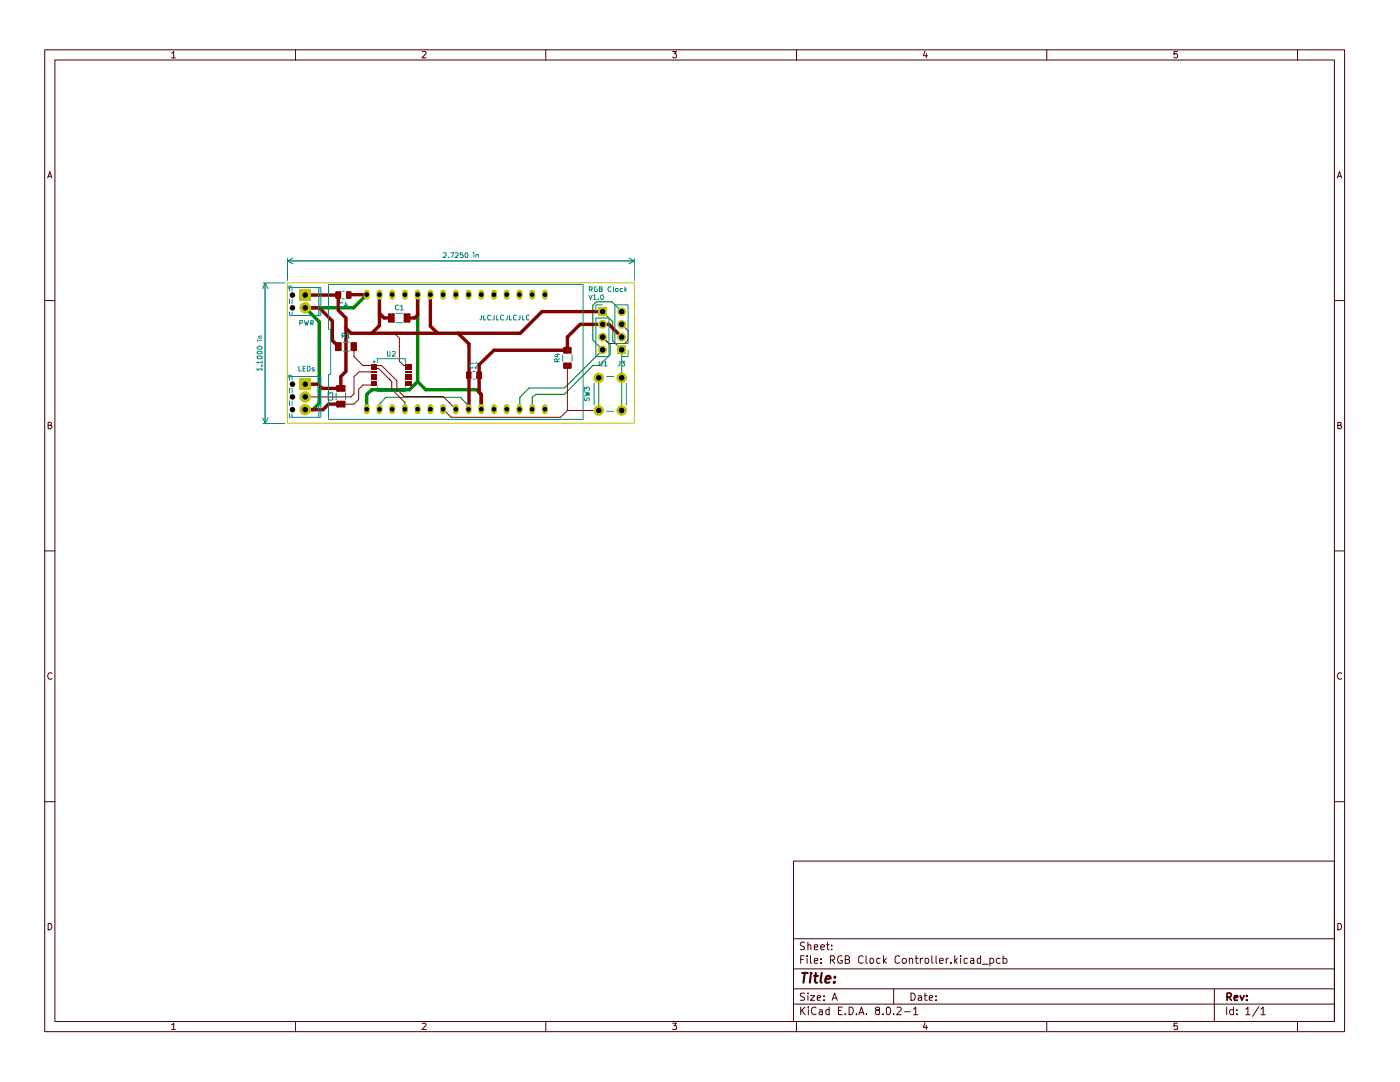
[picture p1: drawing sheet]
<svg xmlns="http://www.w3.org/2000/svg" width="279mm" height="216mm" viewBox="0 0 279 216" stroke-linecap="round" stroke-linejoin="round" font-family="sans-serif">
<g fill="none" stroke="#480000" stroke-width=".2">
<path d="M8.9 9.9h259.4v196h-259.4zM11 12h255.3v191.8h-255.3zM34.2 10.6l.5-.3v1.2M34.2 11.5h.8M59 9.9v2.1M84.3 10.4l.6-.1 .1 .3-.8 .9h.8M108.9 9.9v2.1M134.2 10.3h.8l-.4 .4 .4 .2v.5l-.3 .1h-.3l-.2-.1M159 9.9v2.1M184.6 10.2l-.3 .9h.8M184.9 10.7v.8M208.9 9.9v2.1"/>
<path d="M235 10.3h-.7v.6l.2-.2h.3l.2 .2v.5l-.2 .1h-.3l-.2-.1M258.9 9.9v2.1M9.5 35.5l.4-1.3 .5 1.3M9.6 35.2h.7M266.9 35.5l.4-1.3 .5 1.3M267 35.2h.7M8.9 60h2.1M266.3 60h2M9.6 84.9h.4l.3-.3-.1-.2-.6-.1v1.2h.5l.3-.4-.4-.2M267 84.9l.6-.1v-.5h-.6v1.2h.5l.3-.4-.4-.2M8.9 109.9h2.1M266.3 109.9h2"/>
<path d="M10.4 134.4a.58 .58 0 0 0-.8 .1 .58 .58 0 0 0 .1 .8l.1 .2 .6-.1M267.8 134.4a.58 .58 0 0 0-.9 .1 .58 .58 0 0 0 .2 .8l.1 .2 .6-.1M8.9 160h2.1M266.3 160h2M158.4 171.8h107.9v32h-107.9zM9.6 184.3h.5a.72 .72 0 0 1 .2 .8 .72 .72 0 0 1-.7 .4zM158.4 197.3h107.9M158.4 193.3h107.9M158.4 187.3h107.9M159.8 191.5h.5M160.5 190.7h-.7v1.5M160.6 198.2h-.8l-.1 .4 .2 .1a.74 .74 0 0 1 .7 .6l-.2 .3h-.7"/>
<path d="M160.6 188.1l-.6-.1-.3 .3a.74 .74 0 0 0 .8 .6v.5h-.8M161.1 190.7v.2M161.1 191.2v1M161.2 198.2h.1M161.2 188.7l.2-.2 .3 .1 .1 .9M161.2 188v1.5M161.2 198.7v.9M161.7 198.7h.9l-.9 .9h.9M161.7 190.7v1.4l.3 .1M162.5 191.7l.7-.1v-.3l-.5-.1-.2 .3v.6l.2 .1 .5-.1M162.5 189l.7-.1v-.3l-.5-.1-.2 .3v.5l.2 .2 .5-.1M163.1 199.2l.7-.2-.2-.3h-.3l-.2 .1v.6l.1 .2h.5"/>
<path d="M163.8 189l.7-.1v-.3l-.5-.1-.2 .3v.5l.2 .2 .5-.1M163.9 192.1v.1M163.9 191.3v.2M164.5 199.5v.1M164.5 198.7v.1M165 188.5h.5M165.1 188v1.3l.4 .2M165.7 191.6h.6a.47 .47 0 0 0 .3-.5 .47 .47 0 0 0-.3-.4h-.6v1.5M166 189.4v.1M166 188.6v.2M166.1 199.6l.5-1.4 .5 1.4M166.1 191.6l.5 .6"/>
<path d="M166.2 199.2h.7M168 190.8a.56 .56 0 0 0-.6 0 .56 .56 0 0 0-.2 .6 .59 .59 0 0 0 .2 .7 .59 .59 0 0 0 .7 0v-.5h-.3M168.7 191.5l.7-.1 .1-.3v-.2l-.3-.2h-.5v1.5h.6l.2-.1v-.5l-.3-.1M172.2 190.9v-.1a.56 .56 0 0 0-.7 0 .56 .56 0 0 0-.2 .6 .59 .59 0 0 0 .2 .7 .59 .59 0 0 0 .7 0M172.8 190.7v1.4l.3 .1M173.7 191.3l.4-.1 .3 .4v.4l-.3 .2h-.2l-.3-.2zM175.6 191.3l-.4-.1-.2 .4v.5h.6M176.3 190.7v1.5M176.4 191.6l.5 .6M176.9 191.2l-.6 .6M178.3 197.3v3.1M179.5 190.9l-.1-.1a.56 .56 0 0 0-.6 0 .56 .56 0 0 0-.2 .6 .59 .59 0 0 0 .2 .7 .59 .59 0 0 0 .7 0"/>
<path d="M180.1 191.4l.3-.2 .3 .1 .2 .3v.4a.47 .47 0 0 1-.4 .2 .47 .47 0 0 1-.5-.2zM181.5 191.4l.1-.1a.36 .36 0 0 1 .6 .2v.7M181.5 191.2v1M181.8 198.2a.78 .78 0 0 1 .8 .5 .78 .78 0 0 1-.3 .9h-.5zM182.7 191.2h.6M182.8 190.7v1.4l.5 .1M183.3 198.7h.4l.2 .1v.8h-.6v-.4l.6-.2M183.7 191.2v1M184.2 191.2l-.4 .1-.1 .3M184.4 198.7h.6M184.6 198.2v1.2l.1 .2h.3M184.6 191.4l.3-.2 .4 .2 .1 .6-.3 .2-.5-.1z"/>
<path d="M185.5 199.2l.6-.2-.1-.3h-.4l-.1 .1v.6v.2h.5M186 190.7v1.4l.2 .1M186.8 199.5v.1M186.8 198.7v.1M186.8 190.7v1.4l.2 .1M187.5 191.7l.7-.1v-.3l-.5-.1-.2 .3v.6l.2 .1 .5-.1M188.8 191.2v1M189.3 191.2l-.5 .4M189.8 192.1v.1M190.5 190.7v1.5M190.6 191.6l.4 .6M191 191.2l-.5 .6"/>
<path d="M191.7 190.7v.2M191.7 191.2v1M193.1 191.3l-.4-.1-.3 .2v.7l.3 .1 .4-.1M193.8 191.3h.5v.9M194.3 191.6h-.5l-.1 .3 .1 .3 .5-.1M195.7 191.3l-.4-.1-.3 .4 .1 .5h.6M195.7 190.7v1.5M196 192.4h1.2M197.6 191.3h.6l.1 .3v.4a.52 .52 0 0 1-.7 .1M197.6 191.2v1.5M199.6 191.3h-.6l-.2 .3v.4a.52 .52 0 0 0 .8 .1M200.2 191.3h.6l.1 .3v.4a.52 .52 0 0 1-.7 .1"/>
<path d="M200.2 190.7v1.5M242.4 197.3v6.5M267 184.3h.5a.72 .72 0 0 1 .2 .8 .72 .72 0 0 1-.7 .4zM34.2 204.5l.5-.3v1.2M34.2 205.4h.8M59 203.8v2.1M84.3 204.3l.6-.1 .1 .3-.8 .9h.8M108.9 203.8v2.1M134.2 204.2h.8l-.4 .5 .4 .1v.6h-.8M158.4 200.4h107.9M159 203.8v2.1M159.8 200.9v1.6"/>
<path d="M160 201.5l.6 1M160.6 200.9l-.8 .9M161.3 200.9v.2M161.3 201.5v1M162.8 201.1a.63 .63 0 0 0-.8 .1 .63 .63 0 0 0 0 .8l.1 .2a.45 .45 0 0 0 .7 .1M163.5 201.5h.4l.2 .1v.9M164.1 201.8l-.7 .2 .2 .5 .5-.1M165.5 201.5h-.4l-.3 .2 .1 .6 .2 .2 .4-.1M165.5 200.9v1.6M167.3 201.6h.5M168.1 200.9h-.8v1.6h.8M168.7 202.3v.2"/>
<path d="M169.5 200.9a.77 .77 0 0 1 .8 .8 .77 .77 0 0 1-.8 .8zM170.9 202.3v.2M171.4 202.5l.5-1.6 .5 1.6M171.6 202h.7M172.9 202.3v.2M175 201.5h-.1l-.2-.3a.46 .46 0 0 1 .4-.3 .46 .46 0 0 1 .4 .3v.3h-.5a.46 .46 0 0 0-.2 .8 .46 .46 0 0 0 .7-.2v-.5l-.2-.1M176.2 202.3v.2M176.9 201.2l.3-.3a.82 .82 0 0 1 .6 .8 .82 .82 0 0 1-.6 .8l-.3-.4zM178.3 202.3v.2M179 201.1l.2-.2h.4l.3 .5-1 1.1h1M180.5 201.9h1.1M182.3 201.4l.4-.5v1.6"/>
<path d="M182.3 202.5h.9M184.6 204.1l-.3 .9h.8M184.9 204.6v.8M208.9 203.8v2.1M235 204.2h-.7v.6h.7v.6h-.7M244.8 200.9v1.6M246.2 201.5h-.5l-.3 .2v.4l.2 .3h.6M246.2 200.9v1.6M246.8 202.3v.2M246.8 201.5v.1M248.6 201.4l.4-.5v1.6M248.6 202.5h.9"/>
<path d="M251.2 200.9l-1.2 1.9M251.7 201.4l.4-.5v1.6M251.7 202.5h.8M258.9 203.8v2.1"/>
</g>
<path d="M244.9 198.9h.6l.2-.2v-.5h-.8v1.4M245.2 198.9l.5 .7M246.3 199.1l.7-.1-.1-.3h-.5l-.1 .1 .1 .8h.5M247.5 198.7l.4 .9 .4-.9M248.8 199.5v.1M248.8 198.7v.1" fill="none" stroke="#480000" stroke-width=".34"/>
<path d="M160.1 194.1h1.1M160.6 194.1l-.2 2M161.8 194.7l-.2 1.4M161.9 194.1v.2M162.5 194.7h.7M162.8 194.1l-.2 1.7 .1 .2 .4 .1M164 194.1l-.3 1.7 .3 .3M164.8 195.4l1-.2-.3-.5h-.4l-.2 .2-.2 .9 .2 .3 .6-.1M166.5 195.9l.1 .1h-.2l.1-.1-.1 .2M166.6 194.9v.2" fill="none" stroke="#480000" stroke-width=".42"/>
<path d="M119.5 75.4v6.5M120.3 62.2l2 2v3.8l1.8 1.8v12.1M120.3 67.3l1.5 1.6v1.8l-2.2 2.2h-1.3l-5.7 5.8h-5.7l-.7 .6v2.4M124.1 62.2l-2-2h-3.1l-.7 .7v7l2 1.9-7.7 7.6h-7l-1.8 1.9v2.4M93.5 81l-1.6-1.7h-14.9l-1.3 1.3v1.1" fill="none" stroke="#008500" stroke-width=".2"/>
<path d="M73.2 58.8l-2.6 2.6h-9.7l2.8 2.8v16.3l-1.3 1.2h-1.5M83.3 58.8v17.4M83.3 76.2l1.7 1.6h10.1l.9 .9v3M83.3 76.2l-1.6 1.6h-7.5l-1 .9v3" fill="none" stroke="#008500" stroke-width=".68"/>
<path d="M57.4 56.4h69.2v28h-69.2z" fill="none" stroke="#c0c300" stroke-width=".2"/>
<path d="M60.9 58.9h6.6v3l1.5 1.6v10.6l-1 1v2.4h-3.7l-.8-.8h-2.6M73.2 58.8l-3.6 .1M75.7 58.8v6.2l-1.5 1.5M83.3 58.8v4.1l-.5 .6h-1.6M85.9 58.8v6.3l1.4 1.4M60.9 61.4h2.8l2.6 2.6v3.9l1.2 1.2M75.7 62.5l1 1h1.4M91.4 66.5l2.2 2.1v13.1M120.3 62.2h-12.1l-4.4 4.3h-33.7l-1.1-1M124.1 67.3l-2.6-2.6h-5.7l-2.6 2.6v2.6h-14.6l-3 2.9v5.5l.4 .4v3M68 80.6h-2.4l-1.1 1.1h-3.6" fill="none" stroke="#850100" stroke-width=".68"/>
<path d="M70.6 69.1v2.1l1.8 1.7h3.8l3 3.1v1.7l1.4 1.4h7.8l2.6 2.6M74.6 73.5h1l2.6 2.7v1.5l2.6 2.6v1.4M74.6 74.2h-2.9l-1.1 .9v3.4l-.5 .7h-9.2M74.6 76.8h-2.2l-.8 .9v2l-1 .9h-2.6M78.7 66.5l1 1v4.6l.9 .8h.9M113.2 72.9v9M124.1 64.7l1.2 1.3v1.9l-.6 .6h-3.2l-1.2-1.2M88.4 81.7l1.6 1.6h21.9l1.3-1.4M113.2 81.9h6.3" fill="none" stroke="#850100" stroke-width=".2"/>
<g fill="#850100">
<path d="M74 74h1.2v.4h-1.2z"/>
<path d="M74 74.6h1.2v.4h-1.2z"/>
<path d="M74 73.4h1.2v.4h-1.2z"/>
<path d="M74 72.7h1.2v.4h-1.2z"/>
<path d="M74 75.3h1.2v.4h-1.2z"/>
<path d="M77.7 62.8h.8v1.3h-.8z"/>
</g>
<path d="M77.7 62.8h.8v1.3h-.8z" fill="none" stroke="#850100" stroke-width=".51"/>
<path d="M80.8 62.8h.9v1.3h-.9z" fill="#850100"/>
<path d="M80.8 62.8h.9v1.3h-.9z" fill="none" stroke="#850100" stroke-width=".51"/>
<path d="M70.2 68.5h.8v1.3h-.8z" fill="#850100"/>
<path d="M70.2 68.5h.8v1.3h-.8z" fill="none" stroke="#850100" stroke-width=".51"/>
<path d="M69.3 58.4h.6v1h-.6z" fill="#850100"/>
<path d="M69.3 58.4h.6v1h-.6z" fill="none" stroke="#850100" stroke-width=".51"/>
<path d="M67.1 68.5h.8v1.3h-.8z" fill="#850100"/>
<path d="M67.1 68.5h.8v1.3h-.8z" fill="none" stroke="#850100" stroke-width=".51"/>
<path d="M67.2 58.4h.7v1h-.7z" fill="#850100"/>
<path d="M67.2 58.4h.7v1h-.7z" fill="none" stroke="#850100" stroke-width=".51"/>
<path d="M67.3 77.1h1.4v.8h-1.4z" fill="#850100"/>
<path d="M67.3 77.1h1.4v.8h-1.4z" fill="none" stroke="#850100" stroke-width=".51"/>
<g fill="#850100">
<path d="M74 76h1.2v.3h-1.2z"/>
<path d="M67.3 80.2h1.4v.9h-1.4z"/>
</g>
<path d="M67.3 80.2h1.4v.9h-1.4z" fill="none" stroke="#850100" stroke-width=".51"/>
<g fill="#850100">
<path d="M74 76.6h1.2v.4h-1.2z"/>
<path d="M80.9 74.6h1.3v.4h-1.3z"/>
<path d="M80.9 74h1.3v.4h-1.3z"/>
<path d="M80.9 76h1.3v.3h-1.3z"/>
<path d="M80.9 75.3h1.3v.4h-1.3z"/>
<path d="M80.9 76.6h1.3v.4h-1.3z"/>
<path d="M80.9 73.4h1.3v.4h-1.3z"/>
<path d="M80.9 72.7h1.3v.4h-1.3z"/>
<path d="M95.3 74.4h.7v1h-.7z"/>
</g>
<path d="M95.3 74.4h.7v1h-.7z" fill="none" stroke="#850100" stroke-width=".51"/>
<path d="M112.6 69.5h1.2v.8h-1.2z" fill="#850100"/>
<path d="M112.6 69.5h1.2v.8h-1.2z" fill="none" stroke="#850100" stroke-width=".51"/>
<path d="M93.3 74.4h.5v1h-.5z" fill="#850100"/>
<path d="M93.3 74.4h.5v1h-.5z" fill="none" stroke="#850100" stroke-width=".51"/>
<path d="M112.6 72.6h1.2v.8h-1.2z" fill="#850100"/>
<path d="M112.6 72.6h1.2v.8h-1.2z" fill="none" stroke="#850100" stroke-width=".51"/>
<g fill="#c0c300">
<path d="M123.1 69h1.8v1.6h-1.8z"/>
<path d="M119.3 61.3h1.8v1.7h-1.8z"/>
<circle cx="119.5" cy="75.4" r="1.06"/>
<circle cx="120.3" cy="69.8" r=".89"/>
<circle cx="124.1" cy="81.9" r="1.06"/>
<circle cx="124.1" cy="75.4" r="1.06"/>
<circle cx="119.5" cy="81.9" r="1.06"/>
<circle cx="124.1" cy="62.2" r=".89"/>
<circle cx="120.3" cy="64.7" r=".89"/>
<circle cx="124.1" cy="67.3" r=".89"/>
<circle cx="124.1" cy="64.7" r=".89"/>
<circle cx="120.3" cy="67.3" r=".89"/>
</g>
<g fill="none" stroke="#c0c300" stroke-width="1.2">
<path d="M91 58.4v.8M93.5 58.4v.8M96 58.4v.8M98.6 58.4v.8M101.1 58.4v.8M103.7 58.4v.8M106.2 58.4v.8M108.7 58.4v.8M91 81.2v.9M93.5 81.2v.9M96 81.2v.9M98.6 81.2v.9"/>
<path d="M101.1 81.2v.9M103.7 81.2v.9M106.2 81.2v.9M108.7 81.2v.9"/>
</g>
<g fill="#c0c300">
<path d="M59.8 57.8h2.2v2.2h-2.2z"/>
<path d="M59.8 75.6h2.2v2.2h-2.2z"/>
<circle cx="60.9" cy="61.4" r="1.14"/>
<circle cx="60.9" cy="79.2" r="1.14"/>
<circle cx="60.9" cy="81.7" r="1.14"/>
</g>
<g fill="none" stroke="#c0c300" stroke-width="1.2">
<path d="M73.2 58.4v.8M75.7 58.4v.8M78.3 58.4v.8M80.8 58.4v.8M83.3 58.4v.8M85.9 58.4v.8M88.4 58.4v.8M73.2 81.2v.9M75.7 81.2v.9M78.3 81.2v.9M80.8 81.2v.9M83.3 81.2v.9"/>
<path d="M85.9 81.2v.9M88.4 81.2v.9"/>
</g>
<g fill="#000">
<circle cx="58.4" cy="58.9" r=".55"/>
<circle cx="60.9" cy="58.9" r=".55"/>
<circle cx="73.2" cy="58.8" r=".47"/>
<circle cx="75.7" cy="58.8" r=".47"/>
<circle cx="78.3" cy="58.8" r=".47"/>
<circle cx="80.8" cy="58.8" r=".47"/>
<circle cx="83.3" cy="58.8" r=".47"/>
<circle cx="85.9" cy="58.8" r=".47"/>
<circle cx="88.4" cy="58.8" r=".47"/>
<circle cx="91" cy="58.8" r=".47"/>
<circle cx="93.5" cy="58.8" r=".47"/>
<circle cx="96" cy="58.8" r=".47"/>
<circle cx="98.6" cy="58.8" r=".47"/>
<circle cx="101.1" cy="58.8" r=".47"/>
<circle cx="103.7" cy="58.8" r=".47"/>
<circle cx="106.2" cy="58.8" r=".47"/>
<circle cx="108.7" cy="58.8" r=".47"/>
<circle cx="58.4" cy="76.7" r=".55"/>
<circle cx="58.4" cy="79.2" r=".55"/>
<circle cx="58.4" cy="61.4" r=".55"/>
<circle cx="60.9" cy="79.2" r=".55"/>
<circle cx="60.9" cy="76.7" r=".55"/>
<circle cx="60.9" cy="61.4" r=".55"/>
<circle cx="119.5" cy="75.4" r=".55"/>
<circle cx="120.3" cy="69.8" r=".55"/>
<circle cx="120.3" cy="64.7" r=".55"/>
<circle cx="120.3" cy="67.3" r=".55"/>
<circle cx="120.3" cy="62.2" r=".55"/>
<circle cx="124.1" cy="69.8" r=".55"/>
<circle cx="124.1" cy="64.7" r=".55"/>
<circle cx="124.1" cy="67.3" r=".55"/>
<circle cx="124.1" cy="62.2" r=".55"/>
<circle cx="124.1" cy="75.4" r=".55"/>
<circle cx="58.4" cy="81.7" r=".55"/>
<circle cx="60.9" cy="81.7" r=".55"/>
<circle cx="73.2" cy="81.7" r=".47"/>
<circle cx="75.7" cy="81.7" r=".47"/>
<circle cx="78.3" cy="81.7" r=".47"/>
<circle cx="80.8" cy="81.7" r=".47"/>
<circle cx="83.3" cy="81.7" r=".47"/>
<circle cx="85.9" cy="81.7" r=".47"/>
<circle cx="88.4" cy="81.7" r=".47"/>
<circle cx="91" cy="81.7" r=".47"/>
<circle cx="93.5" cy="81.7" r=".47"/>
<circle cx="96" cy="81.7" r=".47"/>
<circle cx="98.6" cy="81.7" r=".47"/>
<circle cx="101.1" cy="81.7" r=".47"/>
<circle cx="103.7" cy="81.7" r=".47"/>
<circle cx="106.2" cy="81.7" r=".47"/>
<circle cx="108.7" cy="81.7" r=".47"/>
<circle cx="119.5" cy="81.9" r=".55"/>
<circle cx="124.1" cy="81.9" r=".55"/>
</g>
<g fill="none" stroke="#c0c300" stroke-width=".2">
<circle cx="61" cy="58.9" r=".64"/>
<circle cx="73.2" cy="58.8" r=".47"/>
<circle cx="75.8" cy="58.8" r=".47"/>
<circle cx="78.3" cy="58.8" r=".47"/>
<circle cx="80.8" cy="58.8" r=".47"/>
<circle cx="83.4" cy="58.8" r=".47"/>
<circle cx="85.9" cy="58.8" r=".47"/>
<circle cx="88.5" cy="58.8" r=".47"/>
<circle cx="91" cy="58.8" r=".47"/>
<circle cx="93.5" cy="58.8" r=".47"/>
<circle cx="96.1" cy="58.8" r=".47"/>
<circle cx="98.6" cy="58.8" r=".47"/>
<circle cx="101.2" cy="58.8" r=".47"/>
<circle cx="103.7" cy="58.8" r=".47"/>
<circle cx="106.2" cy="58.8" r=".47"/>
<circle cx="108.8" cy="58.8" r=".47"/>
<circle cx="61" cy="76.7" r=".64"/>
<circle cx="61" cy="79.2" r=".64"/>
<circle cx="61" cy="61.5" r=".64"/>
<circle cx="119.5" cy="75.4" r=".64"/>
<circle cx="120.3" cy="64.8" r=".55"/>
<circle cx="120.3" cy="69.8" r=".55"/>
<circle cx="120.3" cy="67.3" r=".55"/>
<circle cx="120.3" cy="62.2" r=".55"/>
<circle cx="124.1" cy="69.8" r=".55"/>
<circle cx="124.1" cy="67.3" r=".55"/>
<circle cx="124.1" cy="64.8" r=".55"/>
<circle cx="124.1" cy="62.2" r=".55"/>
<circle cx="124.1" cy="75.4" r=".64"/>
<circle cx="61" cy="81.8" r=".64"/>
<circle cx="73.2" cy="81.7" r=".47"/>
<circle cx="75.8" cy="81.7" r=".47"/>
<circle cx="78.3" cy="81.7" r=".47"/>
<circle cx="80.8" cy="81.7" r=".47"/>
<circle cx="83.4" cy="81.7" r=".47"/>
<circle cx="85.9" cy="81.7" r=".47"/>
<circle cx="88.5" cy="81.7" r=".47"/>
<circle cx="91" cy="81.7" r=".47"/>
<circle cx="93.5" cy="81.7" r=".47"/>
<circle cx="96.1" cy="81.7" r=".47"/>
<circle cx="98.6" cy="81.7" r=".47"/>
<circle cx="101.2" cy="81.7" r=".47"/>
<circle cx="103.7" cy="81.7" r=".47"/>
<circle cx="106.2" cy="81.7" r=".47"/>
<circle cx="108.8" cy="81.7" r=".47"/>
<circle cx="119.5" cy="82" r=".64"/>
<circle cx="124.1" cy="82" r=".64"/>
</g>
<path d="M74.5 72.1h.4l-.3 .2zM74.6 72.3h.1M75.3 72.3v-.7h5.6v.9M77.3 70.1l.1 1 .4-.1v-.9M78.4 70.2l.4-.1 .1 .5-.6 .5h.6M80.9 77.3v.8h-5.6" fill="none" stroke="#008484" stroke-width=".2"/>
<path d="M74.5 72.1h.4l-.3 .2z" fill="#008484"/>
<g fill="none" stroke="#008484" stroke-width=".2">
<path d="M52.4 56.5h4.5M52.9 56.5v28M52.9 56.5l.6 1.2M52.9 56.5l-.5 1.2M57.4 51.5v4.5M57.4 52.1h69.3M57.4 52.1l1.1 .6M57.8 58.1v-.7h6.2v5.5h-6.2v-.7M57.8 59.6v1.1M58.3 57.4v.7M58.3 59.6v1.1M58.3 57.1h-.8v.5"/>
<path d="M58.5 51.5l-1.1 .6M63.6 57.4v5.5M65.6 56.8h50.8v26.9h-50.8v-9h.4v-9h-.4zM68.3 59.6h.5M68.3 58.1h.5M88.5 50.5h.6v.4l-.6 .5h.6M89.5 51.3v.1M89.9 50.5h.7l-.4 .9M90.9 50.5h.4l.1 .4-.6 .5h.6M92.4 50.5h-.5v.4h.5v.3l-.1 .2-.4-.1M92.9 50.5h.1a.47 .47 0 0 1 .4 .4 .47 .47 0 0 1-.4 .5l-.2-.4zM94.6 50.5h.1"/>
<path d="M94.6 50.8v.6M95 50.9h.5v.5M95 50.8v.6M117.5 58.8l.3 1 .4-1M117.6 57.7h.6v-.4l-.6-.1v1M117.8 57.7l.4 .5M118.4 59.1l.3-.3v1M118.4 59.8h.6M119.1 57.2h-.3l-.2 .2v.6l.2 .2h.3l.1-.5h-.2M119.5 59.7v.1M119.6 57.7h.5v-.4l-.5-.1v1h.5l.1-.3-.2-.2M120.1 58.8a.47 .47 0 0 1 .4 .5 .47 .47 0 0 1-.4 .5l-.2-.2v-.6z"/>
<path d="M122 57.3h-.6l-.1 .4 .1 .4h.6M122.4 57.2l.1 1M122.9 57.6l.5 .1-.1 .5h-.4zM124.3 57.6h-.4l-.1 .1 .1 .5h.4M124.7 57.2v1M124.8 57.8l.2 .4M125 57.6l-.3 .3M125.5 51.5l1.2 .6M126.7 51.5v4.5M126.7 52.1l-1.2 .6M51.3 69.3a.58 .58 0 0 1 1 .1l-.2 .3h-.6zM51.3 67.9h.1"/>
<path d="M51.4 71.1a.58 .58 0 0 1 .9 .3 .58 .58 0 0 1-1-.1zM51.4 70.2l.7-.1 .2 .3-.2 .2h-.6l-.2-.2zM51.6 67.9h.7M51.6 67.5h.7M52.2 73h.1M52.3 73.7h-1l.3 .3M52.3 72.3h-1l.3 .3M52.3 67h-.6v.5M52.3 72v.6M52.3 73.4v.6M57.8 75.9v-.8h6.2v8.2h-6.2v-.8M57.8 77.4v1"/>
<path d="M57.8 80v1M58.3 62.2v.7M58.3 75.1v.8M58.3 77.4v1M58.3 80v1M58.3 74.9h-.8v.5M59.6 73.1v.9h.5M59.8 64.5l.5-.1v-.4h-.5v.9M60.5 73.5h.3M60.7 64l.3 .9 .2-.7 .1 .7 .3-.9M60.9 73.1h-.4v.9h.4M61.3 73.1l.5 .1 .1 .4-.1 .4h-.5z"/>
<path d="M62 64.5l.5-.1-.1-.4h-.4v.9M62.2 64.5l.3 .4M62.7 73.4h-.3l-.1 .2 .3 .1 .2 .2-.5 .1M63.6 75.1v8.2M65.5 78.9v-.6l.3 .3 .2-.3h.2l.2 .1-.1 .5M65.6 79.3l-.1 .4 .4 .2 .5-.2-.1-.4M67.1 78.4v1.4M68.3 67l.5-.1v-.4h-.5v.9M68.4 60.5l-.5-.1-.1 .4 .1 .5 .5-.1M68.4 68.3h1.4M68.4 70.1h1.4M68.5 67l.4 .4"/>
<path d="M69 78.4v1.4M69 60.3l-.2 .7h.6M69.2 60.7v.6M69.3 66.8l.2-.3v.9M69.3 67.4h.5M75.3 77.3v.8M78.9 62.5h1.5M78.9 64.4h1.5M79.5 61l-.4-.1-.2 .2v.6l.2 .1h.4M80 61.2l.2-.3v.9M80 61.8h.5M94.4 74.1h.5"/>
<path d="M94.4 75.6h.5M94.4 72.5l-.3-.1-.3 .4 .3 .6h.3M94.8 72.5l.4-.1 .2 .2-.6 .8h.6M96.1 62.9v.7l-.2 .2h-.2M96.5 62.9v.9h.5M98 63l-.5-.1a.55 .55 0 0 0 0 .9l.5-.1M98.6 62.9v.8l-.3 .1M99.1 62.9v.9h.5M100.5 63l-.4-.1-.2 .2v.6l.2 .1 .4-.1M101.3 62.9v.7l-.2 .2h-.3M101.7 62.9v.9h.5M103 63l-.4-.1-.2 .4 .2 .5 .4-.1"/>
<path d="M103.8 62.9v.7l-.2 .2h-.2M104.3 62.9v.9h.4M105.7 63l-.5-.1-.1 .2v.6l.1 .1 .5-.1M110.9 70.7h.7M111.2 72.2v-.5l-.3-.1-.2 .1v.5h.9M111.3 70.6v.6l-.7-.2M111.6 71.6l-.4 .3M112.3 70.7v1.5M114.2 70.7v1.5M116.6 78.2l1 .2-.7 .2 .7 .2-1 .2M116.6 77.9v-.6l.4 .3v-.3h.5l.1 .2v.4M116.7 79.4l-.1 .4 .2 .2 .3-.2 .2-.4 .3 .1v.5"/>
<path d="M118.6 76.4v4.5M118.9 63.5h2.6v7.7h-2.6zM119.6 72.1l.1 .9h.4l.1-.9M120.3 60.8h-1.4v1.4M120.6 72.3l.3-.2v.9M120.6 73h.6M121 75.1h1.5M122.7 60.8h2.6v7.7h-2.6zM123.7 72.1v.7l-.1 .2h-.3M124.1 72.1h.6l-.4 .3 .4 .1v.4h-.6M125 76.4v4.5M125.3 69.8v1.4h-1.2"/>
<path d="M52.4 84.5h4.5M52.4 83.3l.5 1.2M53.5 83.3l-.6 1.2M58.3 82.5v.8M121 82.1h1.5"/>
</g>
</svg>
